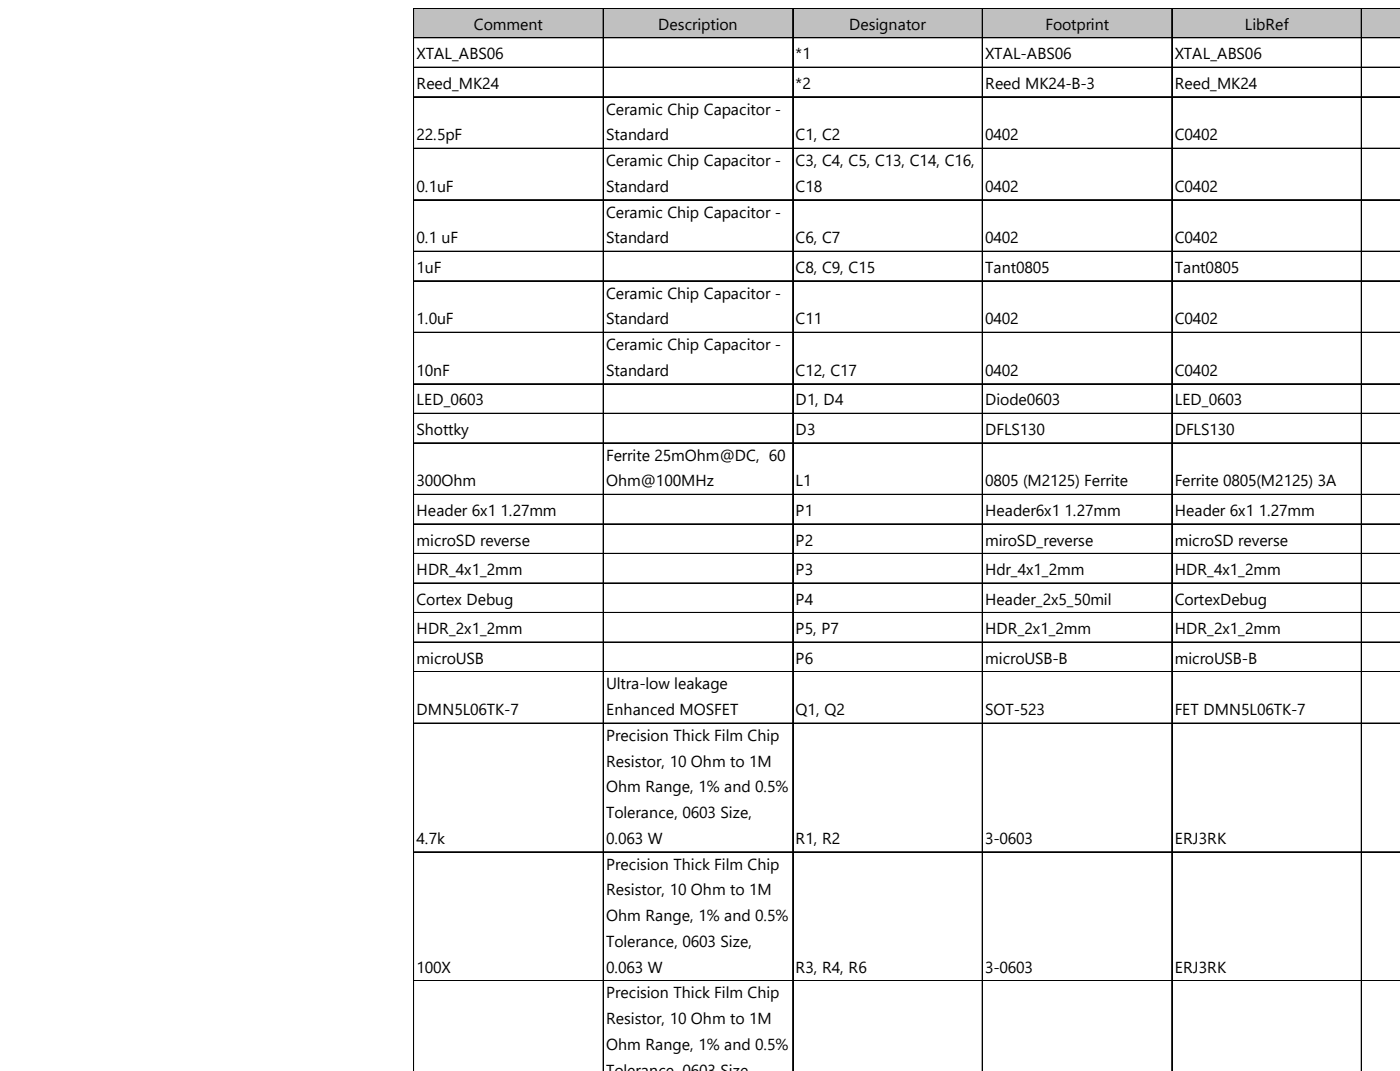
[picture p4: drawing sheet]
<svg xmlns="http://www.w3.org/2000/svg" width="271mm" height="207mm" viewBox="0 0 271 207" stroke-linecap="round" stroke-linejoin="round" font-family="sans-serif">
<defs><g id="words">
<g font-size="3.1">
<text x="91.7" y="5.8">Comment</text>
<text x="127.4" y="5.8">Description</text>
<text x="164.4" y="5.8">Designator</text>
<text x="202.3" y="5.8">Footprint</text>
<text x="240.9" y="5.8">LibRef</text>
<text x="80.6" y="11.5">XTAL_ABS06</text>
<text x="154" y="11.5">*1</text>
<text x="190.7" y="11.5">XTAL-ABS06</text>
<text x="227.3" y="11.5">XTAL_ABS06</text>
<text x="80.6" y="17.2">Reed_MK24</text>
<text x="154" y="17.2">*2</text>
<text x="190.7" y="17.2">Reed MK24-B-3</text>
<text x="227.3" y="17.2">Reed_MK24</text>
<text x="117.3" y="22.2">Ceramic Chip Capacitor -</text>
<text x="80.6" y="27.1">22.5pF</text>
<text x="117.3" y="27.1">Standard</text>
<text x="154" y="27.1">C1, C2</text>
<text x="190.7" y="27.1">0402</text>
<text x="227.3" y="27.1">C0402</text>
<text x="117.3" y="32.1">Ceramic Chip Capacitor -</text>
<text x="154" y="32.1">C3, C4, C5, C13, C14, C16,</text>
<text x="80.6" y="37.1">0.1uF</text>
<text x="117.3" y="37.1">Standard</text>
<text x="154" y="37.1">C18</text>
<text x="190.7" y="37.1">0402</text>
<text x="227.3" y="37.1">C0402</text>
<text x="80.6" y="47">0.1 uF</text>
<text x="117.3" y="42.1">Ceramic Chip Capacitor -</text>
<text x="117.3" y="47">Standard</text>
<text x="154" y="47">C6, C7</text>
<text x="190.7" y="47">0402</text>
<text x="227.3" y="47">C0402</text>
<text x="80.6" y="52.8">1uF</text>
<text x="154" y="52.8">C8, C9, C15</text>
<text x="190.7" y="52.8">Tant0805</text>
<text x="227.3" y="52.8">Tant0805</text>
<text x="117.3" y="57.7">Ceramic Chip Capacitor -</text>
<text x="80.6" y="62.7">1.0uF</text>
<text x="117.3" y="62.7">Standard</text>
<text x="154" y="62.7">C11</text>
<text x="190.7" y="62.7">0402</text>
<text x="227.3" y="62.7">C0402</text>
<text x="117.3" y="67.7">Ceramic Chip Capacitor -</text>
<text x="80.6" y="72.7">10nF</text>
<text x="117.3" y="72.7">Standard</text>
<text x="154" y="72.7">C12, C17</text>
<text x="190.7" y="72.7">0402</text>
<text x="227.3" y="72.7">C0402</text>
<text x="80.6" y="78.4">LED_0603</text>
<text x="154" y="78.4">D1, D4</text>
<text x="190.7" y="78.4">Diode0603</text>
<text x="227.3" y="78.4">LED_0603</text>
<text x="80.6" y="84.1">Shottky</text>
<text x="117.3" y="89.1">Ferrite 25mOhm@DC, 60</text>
<text x="154" y="84.1">D3</text>
<text x="190.7" y="84.1">DFLS130</text>
<text x="227.3" y="84.1">DFLS130</text>
<text x="80.6" y="94.1">300Ohm</text>
<text x="117.3" y="94.1">Ohm@100MHz</text>
<text x="154" y="94.1">L1</text>
<text x="190.7" y="94.1">0805 (M2125) Ferrite</text>
<text x="227.3" y="94.1">Ferrite 0805(M2125) 3A</text>
<text x="80.6" y="99.8">Header 6x1</text>
<text x="96.9" y="99.8">1.27mm</text>
<text x="154" y="99.8">P1</text>
<text x="190.7" y="99.8">Header6x1</text>
<text x="206" y="99.8">1.27mm</text>
<text x="227.3" y="99.8">Header 6x1</text>
<text x="243.6" y="99.8">1.27mm</text>
<text x="80.6" y="105.5">microSD reverse</text>
<text x="154" y="105.5">P2</text>
<text x="190.7" y="105.5">miroSD_reverse</text>
<text x="227.3" y="105.5">microSD reverse</text>
<text x="80.6" y="111.2">HDR_4x1_2mm</text>
<text x="154" y="111.2">P3</text>
<text x="190.7" y="111.2">Hdr_4x1_2mm</text>
<text x="227.3" y="111.2">HDR_4x1_2mm</text>
<text x="80.6" y="116.9">Cortex Debug</text>
<text x="154" y="116.9">P4</text>
<text x="190.7" y="116.9">Header_2x5_50mil</text>
<text x="227.3" y="116.9">CortexDebug</text>
<text x="80.6" y="122.6">HDR_2x1_2mm</text>
<text x="154" y="122.6">P5, P7</text>
<text x="190.7" y="122.6">HDR_2x1_2mm</text>
<text x="227.3" y="122.6">HDR_2x1_2mm</text>
<text x="80.6" y="128.3">microUSB</text>
<text x="154" y="128.3">P6</text>
<text x="190.7" y="128.3">microUSB-B</text>
<text x="227.3" y="128.3">microUSB-B</text>
<text x="117.3" y="133.3">Ultra-low leakage</text>
<text x="80.6" y="138.3">DMN5L06TK-7</text>
<text x="117.3" y="138.3">Enhanced MOSFET</text>
<text x="117.3" y="143.3">Precision Thick Film Chip</text>
<text x="154" y="138.3">Q1, Q2</text>
<text x="190.7" y="138.3">SOT-523</text>
<text x="227.3" y="138.3">FET DMN5L06TK-7</text>
<text x="117.3" y="148.2">Resistor, 10 Ohm to 1M</text>
<text x="117.3" y="153.2">Ohm Range, 1% and 0.5%</text>
<text x="117.3" y="158.2">Tolerance, 0603 Size,</text>
<text x="80.6" y="163.2">4.7k</text>
<text x="117.3" y="163.2">0.063 W</text>
<text x="154" y="163.2">R1, R2</text>
<text x="190.7" y="163.2">3-0603</text>
<text x="227.3" y="163.2">ERJ3RK</text>
<text x="117.3" y="168.2">Precision Thick Film Chip</text>
<text x="117.3" y="173.1">Resistor, 10 Ohm to 1M</text>
<text x="117.3" y="178.1">Ohm Range, 1% and 0.5%</text>
<text x="117.3" y="183.1">Tolerance, 0603 Size,</text>
<text x="80.6" y="188.1">100X</text>
<text x="117.3" y="188.1">0.063 W</text>
<text x="154" y="188.1">R3, R4, R6</text>
<text x="190.7" y="188.1">3-0603</text>
<text x="227.3" y="188.1">ERJ3RK</text>
<text x="117.3" y="193">Precision Thick Film Chip</text>
<text x="117.3" y="198">Resistor, 10 Ohm to 1M</text>
<text x="117.3" y="203">Ohm Range, 1% and 0.5%</text>
<text x="117.3" y="208">Tolerance, 0603 Size,</text>
</g>
</g></defs>
<path d="M80.1 1.7h190.9v5.7h-190.9z" fill="#c0c0c0"/>
<g fill="none" stroke="#000" stroke-width=".19">
<path d="M80 1.6v205.5M80.1 1.6v205.5M80.2 1.6h190.8M80.2 7.3h190.8M80.2 13h190.8M80.2 13.1h190.8M80.2 18.7h190.8M80.2 18.8h190.8M116.7 1.7v205.4M116.8 1.7v205.4M153.4 1.7v205.4M153.5 1.7v205.4"/>
<path d="M190.1 1.7v205.4M226.8 1.7v205.4M263.4 1.7v205.4M263.5 1.7v205.4M80.2 28.6h190.8M80.2 28.7h190.8M80.2 38.6h190.8M80.2 38.7h190.8M80.2 48.6h190.8M80.2 54.3h190.8M80.2 64.2h190.8M80.2 64.3h190.8"/>
<path d="M80.2 74.2h190.8M80.2 74.3h190.8M80.2 79.9h190.8M80.2 80h190.8M80.2 85.6h190.8M80.2 85.7h190.8M80.2 95.6h190.8M80.2 101.3h190.8M80.2 101.4h190.8M80.2 107h190.8M80.2 107.1h190.8M80.2 112.7h190.8"/>
<path d="M80.2 112.8h190.8M80.2 118.4h190.8M80.2 118.5h190.8M80.2 124.1h190.8M80.2 124.2h190.8M80.2 129.8h190.8M80.2 129.9h190.8M80.2 139.8h190.8M80.2 139.9h190.8M80.2 164.7h190.8M80.2 164.8h190.8M80.2 189.6h190.8"/>
<path d="M80.2 189.7h190.8"/>
</g>
<use href="#words"/>
</svg>
